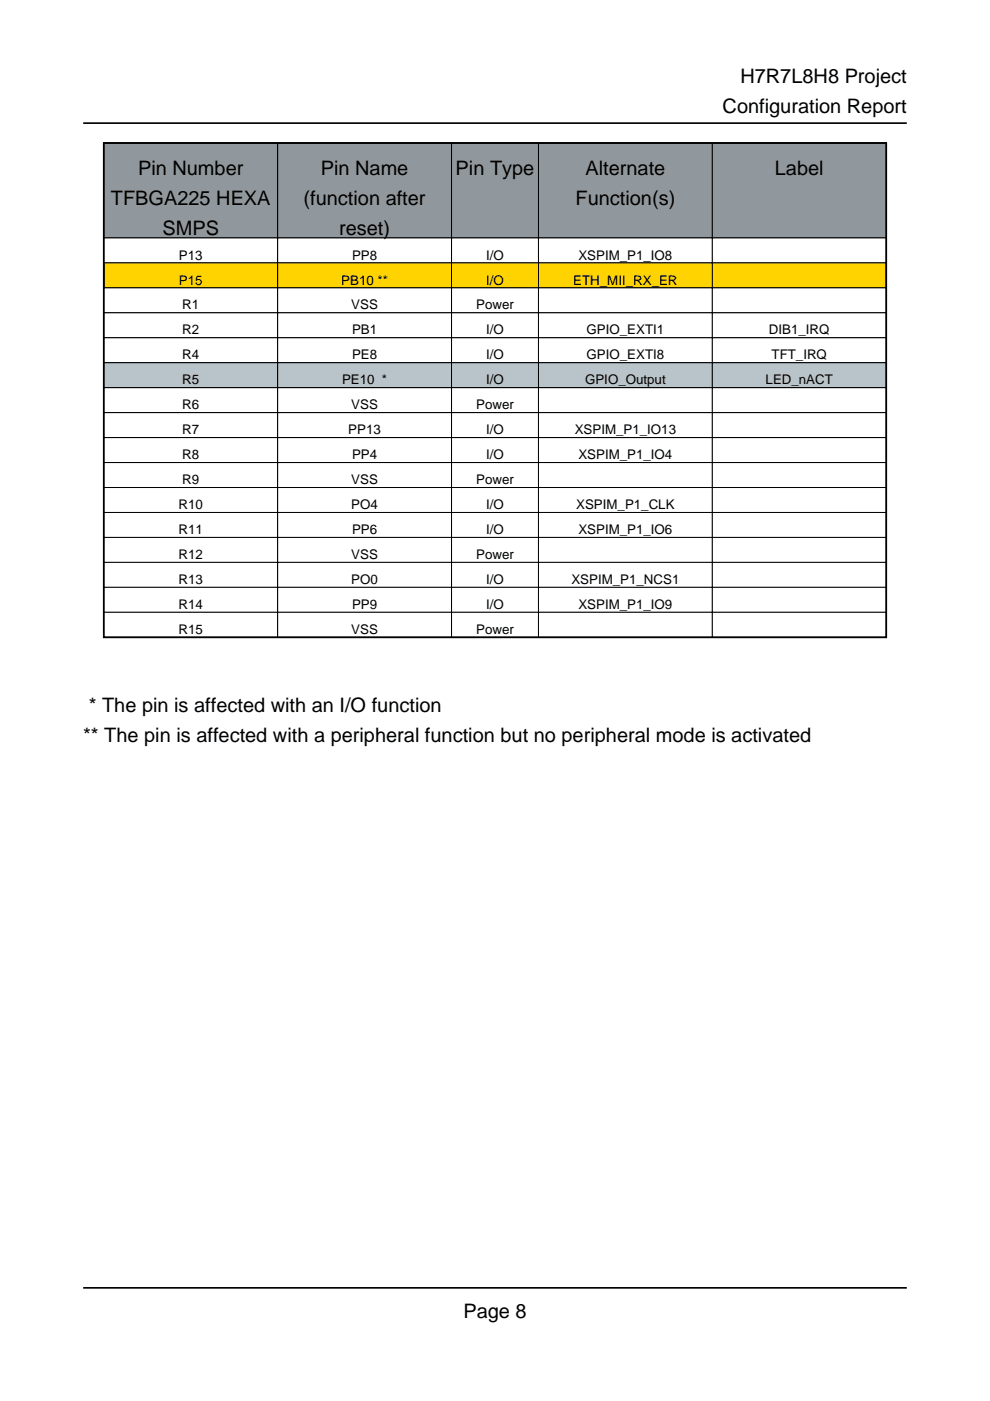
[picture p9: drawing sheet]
<svg xmlns="http://www.w3.org/2000/svg" width="210mm" height="297mm" viewBox="0 0 210 297" stroke-linecap="round" stroke-linejoin="round" font-family="sans-serif">
<defs><g id="words">
<g font-size="4.2">
<text x="157" y="17.6">H7R7L8H8 Project</text>
<text x="153.2" y="24">Configuration Report</text>
<text x="29.3" y="37">Pin Number</text>
<text x="68" y="37">Pin Name</text>
<text x="96.6" y="37">Pin Type</text>
<text x="124.1" y="37">Alternate</text>
<text x="164.3" y="37">Label</text>
<text x="23.5" y="43.4">TFBGA225 HEXA</text>
<text x="64.4" y="43.4">(function after</text>
<text x="122" y="43.4">Function(s)</text>
<text x="34.4" y="49.7">SMPS</text>
<text x="71.9" y="49.7">reset)</text>
<text x="18.8" y="151">* The pin is affected with an I/O function</text>
<text x="17.6" y="157.3">** The pin is affected with a peripheral function but no peripheral mode is activated</text>
<text x="98.2" y="279.4">Page 8</text>
</g>
<g font-size="2.8">
<text x="37.9" y="55">P13</text>
<text x="74.6" y="55">PP8</text>
<text x="103.1" y="55">I/O</text>
<text x="122.6" y="55">XSPIM_P1_IO8</text>
<text x="37.9" y="60.3">P15</text>
<text x="38.6" y="65.6">R1</text>
<text x="72.4" y="60.3">PB10 **</text>
<text x="74.5" y="65.6">VSS</text>
<text x="101" y="65.6">Power</text>
<text x="103.1" y="60.3">I/O</text>
<text x="121.5" y="60.3">ETH_MII_RX_ER</text>
<text x="38.6" y="70.9">R2</text>
<text x="74.6" y="70.9">PB1</text>
<text x="103.1" y="70.9">I/O</text>
<text x="124.4" y="70.9">GPIO_EXTI1</text>
<text x="163" y="70.9">DIB1_IRQ</text>
<text x="38.6" y="76.2">R4</text>
<text x="74.6" y="76.2">PE8</text>
<text x="103.1" y="76.2">I/O</text>
<text x="124.4" y="76.2">GPIO_EXTI8</text>
<text x="163.6" y="76.2">TFT_IRQ</text>
<text x="38.6" y="81.5">R5</text>
<text x="72.5" y="81.5">PE10 *</text>
<text x="103.1" y="81.5">I/O</text>
<text x="124.1" y="81.5">GPIO_Output</text>
<text x="162.3" y="81.5">LED_nACT</text>
<text x="38.6" y="86.8">R6</text>
<text x="74.5" y="86.8">VSS</text>
<text x="101" y="86.8">Power</text>
<text x="38.6" y="92.1">R7</text>
<text x="73.9" y="92.1">PP13</text>
<text x="103.1" y="92.1">I/O</text>
<text x="121.9" y="92.1">XSPIM_P1_IO13</text>
<text x="38.6" y="97.4">R8</text>
<text x="74.6" y="97.4">PP4</text>
<text x="103.1" y="97.4">I/O</text>
<text x="122.6" y="97.4">XSPIM_P1_IO4</text>
<text x="37.8" y="107.9">R10</text>
<text x="38.6" y="102.7">R9</text>
<text x="74.5" y="102.7">VSS</text>
<text x="74.5" y="107.9">PO4</text>
<text x="101" y="102.7">Power</text>
<text x="103.1" y="107.9">I/O</text>
<text x="122.2" y="107.9">XSPIM_P1_CLK</text>
<text x="37.8" y="113.2">R11</text>
<text x="74.6" y="113.2">PP6</text>
<text x="103.1" y="113.2">I/O</text>
<text x="122.6" y="113.2">XSPIM_P1_IO6</text>
<text x="37.8" y="118.5">R12</text>
<text x="74.5" y="118.5">VSS</text>
<text x="101" y="118.5">Power</text>
<text x="37.8" y="123.8">R13</text>
<text x="74.5" y="123.8">PO0</text>
<text x="103.1" y="123.8">I/O</text>
<text x="121.2" y="123.8">XSPIM_P1_NCS1</text>
<text x="37.8" y="129.1">R14</text>
<text x="74.6" y="129.1">PP9</text>
<text x="103.1" y="129.1">I/O</text>
<text x="122.6" y="129.1">XSPIM_P1_IO9</text>
<text x="37.8" y="134.4">R15</text>
<text x="74.5" y="134.4">VSS</text>
<text x="101" y="134.4">Power</text>
</g>
</g></defs>
<path d="M22 30.3h165.9v104.8h-165.9z" fill="none" stroke="#000" stroke-width=".35"/>
<path d="M22 30.3h36.9v20.1h-36.9z" fill="#90989e"/>
<path d="M22 30.3h36.9v20.1h-36.9z" fill="none" stroke="#000" stroke-width=".21"/>
<path d="M58.9 30.3h36.8v20.1h-36.8z" fill="#90989e"/>
<path d="M58.9 30.3h36.8v20.1h-36.8z" fill="none" stroke="#000" stroke-width=".21"/>
<path d="M95.7 30.3h18.5v20.1h-18.5z" fill="#90989e"/>
<path d="M95.7 30.3h18.5v20.1h-18.5z" fill="none" stroke="#000" stroke-width=".21"/>
<path d="M114.2 30.3h36.8v20.1h-36.8z" fill="#90989e"/>
<path d="M114.2 30.3h36.8v20.1h-36.8z" fill="none" stroke="#000" stroke-width=".21"/>
<path d="M151 30.3h36.9v20.1h-36.9z" fill="#90989e"/>
<path d="M151 30.3h36.9v20.1h-36.9z" fill="none" stroke="#000" stroke-width=".21"/>
<path d="M22 50.4h36.9v5.3h-36.9z" fill="#fff"/>
<path d="M22 50.4h36.9v5.3h-36.9z" fill="none" stroke="#000" stroke-width=".21"/>
<path d="M58.9 50.4h36.8v5.3h-36.8z" fill="#fff"/>
<path d="M58.9 50.4h36.8v5.3h-36.8z" fill="none" stroke="#000" stroke-width=".21"/>
<path d="M95.7 50.4h18.5v5.3h-18.5z" fill="#fff"/>
<path d="M95.7 50.4h18.5v5.3h-18.5z" fill="none" stroke="#000" stroke-width=".21"/>
<path d="M114.2 50.4h36.8v5.3h-36.8z" fill="#fff"/>
<path d="M114.2 50.4h36.8v5.3h-36.8z" fill="none" stroke="#000" stroke-width=".21"/>
<path d="M151 50.4h36.9v5.3h-36.9z" fill="#fff"/>
<path d="M151 50.4h36.9v5.3h-36.9z" fill="none" stroke="#000" stroke-width=".21"/>
<path d="M22 55.7h36.9v5.3h-36.9z" fill="#ffd300"/>
<path d="M22 55.7h36.9v5.3h-36.9z" fill="none" stroke="#000" stroke-width=".21"/>
<path d="M58.9 55.7h36.8v5.3h-36.8z" fill="#ffd300"/>
<path d="M58.9 55.7h36.8v5.3h-36.8z" fill="none" stroke="#000" stroke-width=".21"/>
<path d="M95.7 55.7h18.5v5.3h-18.5z" fill="#ffd300"/>
<path d="M95.7 55.7h18.5v5.3h-18.5z" fill="none" stroke="#000" stroke-width=".21"/>
<path d="M114.2 55.7h36.8v5.3h-36.8z" fill="#ffd300"/>
<path d="M114.2 55.7h36.8v5.3h-36.8z" fill="none" stroke="#000" stroke-width=".21"/>
<path d="M151 55.7h36.9v5.3h-36.9z" fill="#ffd300"/>
<path d="M151 55.7h36.9v5.3h-36.9z" fill="none" stroke="#000" stroke-width=".21"/>
<path d="M22 61h36.9v5.3h-36.9z" fill="#fff"/>
<path d="M22 61h36.9v5.3h-36.9z" fill="none" stroke="#000" stroke-width=".21"/>
<path d="M58.9 61h36.8v5.3h-36.8z" fill="#fff"/>
<path d="M58.9 61h36.8v5.3h-36.8z" fill="none" stroke="#000" stroke-width=".21"/>
<path d="M95.7 61h18.5v5.3h-18.5z" fill="#fff"/>
<path d="M95.7 61h18.5v5.3h-18.5z" fill="none" stroke="#000" stroke-width=".21"/>
<path d="M114.2 61h36.8v5.3h-36.8z" fill="#fff"/>
<path d="M114.2 61h36.8v5.3h-36.8z" fill="none" stroke="#000" stroke-width=".21"/>
<path d="M151 61h36.9v5.3h-36.9z" fill="#fff"/>
<path d="M151 61h36.9v5.3h-36.9z" fill="none" stroke="#000" stroke-width=".21"/>
<path d="M22 66.3h36.9v5.3h-36.9z" fill="#fff"/>
<path d="M22 66.3h36.9v5.3h-36.9z" fill="none" stroke="#000" stroke-width=".21"/>
<path d="M58.9 66.3h36.8v5.3h-36.8z" fill="#fff"/>
<path d="M58.9 66.3h36.8v5.3h-36.8z" fill="none" stroke="#000" stroke-width=".21"/>
<path d="M95.7 66.3h18.5v5.3h-18.5z" fill="#fff"/>
<path d="M95.7 66.3h18.5v5.3h-18.5z" fill="none" stroke="#000" stroke-width=".21"/>
<path d="M114.2 66.3h36.8v5.3h-36.8z" fill="#fff"/>
<path d="M114.2 66.3h36.8v5.3h-36.8z" fill="none" stroke="#000" stroke-width=".21"/>
<path d="M151 66.3h36.9v5.3h-36.9z" fill="#fff"/>
<path d="M151 66.3h36.9v5.3h-36.9z" fill="none" stroke="#000" stroke-width=".21"/>
<path d="M22 71.6h36.9v5.3h-36.9z" fill="#fff"/>
<path d="M22 71.6h36.9v5.3h-36.9z" fill="none" stroke="#000" stroke-width=".21"/>
<path d="M58.9 71.6h36.8v5.3h-36.8z" fill="#fff"/>
<path d="M58.9 71.6h36.8v5.3h-36.8z" fill="none" stroke="#000" stroke-width=".21"/>
<path d="M95.7 71.6h18.5v5.3h-18.5z" fill="#fff"/>
<path d="M95.7 71.6h18.5v5.3h-18.5z" fill="none" stroke="#000" stroke-width=".21"/>
<path d="M114.2 71.6h36.8v5.3h-36.8z" fill="#fff"/>
<path d="M114.2 71.6h36.8v5.3h-36.8z" fill="none" stroke="#000" stroke-width=".21"/>
<path d="M151 71.6h36.9v5.3h-36.9z" fill="#fff"/>
<path d="M151 71.6h36.9v5.3h-36.9z" fill="none" stroke="#000" stroke-width=".21"/>
<path d="M22 76.9h36.9v5.3h-36.9z" fill="#b9c4ca"/>
<path d="M22 76.9h36.9v5.3h-36.9z" fill="none" stroke="#000" stroke-width=".21"/>
<path d="M58.9 76.9h36.8v5.3h-36.8z" fill="#b9c4ca"/>
<path d="M58.9 76.9h36.8v5.3h-36.8z" fill="none" stroke="#000" stroke-width=".21"/>
<path d="M95.7 76.9h18.5v5.3h-18.5z" fill="#b9c4ca"/>
<path d="M95.7 76.9h18.5v5.3h-18.5z" fill="none" stroke="#000" stroke-width=".21"/>
<path d="M114.2 76.9h36.8v5.3h-36.8z" fill="#b9c4ca"/>
<path d="M114.2 76.9h36.8v5.3h-36.8z" fill="none" stroke="#000" stroke-width=".21"/>
<path d="M151 76.9h36.9v5.3h-36.9z" fill="#b9c4ca"/>
<path d="M151 76.9h36.9v5.3h-36.9z" fill="none" stroke="#000" stroke-width=".21"/>
<path d="M22 82.2h36.9v5.3h-36.9z" fill="#fff"/>
<path d="M22 82.2h36.9v5.3h-36.9z" fill="none" stroke="#000" stroke-width=".21"/>
<path d="M58.9 82.2h36.8v5.3h-36.8z" fill="#fff"/>
<path d="M58.9 82.2h36.8v5.3h-36.8z" fill="none" stroke="#000" stroke-width=".21"/>
<path d="M95.7 82.2h18.5v5.3h-18.5z" fill="#fff"/>
<path d="M95.7 82.2h18.5v5.3h-18.5z" fill="none" stroke="#000" stroke-width=".21"/>
<path d="M114.2 82.2h36.8v5.3h-36.8z" fill="#fff"/>
<path d="M114.2 82.2h36.8v5.3h-36.8z" fill="none" stroke="#000" stroke-width=".21"/>
<path d="M151 82.2h36.9v5.3h-36.9z" fill="#fff"/>
<path d="M151 82.2h36.9v5.3h-36.9z" fill="none" stroke="#000" stroke-width=".21"/>
<path d="M22 87.5h36.9v5.3h-36.9z" fill="#fff"/>
<path d="M22 87.5h36.9v5.3h-36.9z" fill="none" stroke="#000" stroke-width=".21"/>
<path d="M58.9 87.5h36.8v5.3h-36.8z" fill="#fff"/>
<path d="M58.9 87.5h36.8v5.3h-36.8z" fill="none" stroke="#000" stroke-width=".21"/>
<path d="M95.7 87.5h18.5v5.3h-18.5z" fill="#fff"/>
<path d="M95.7 87.5h18.5v5.3h-18.5z" fill="none" stroke="#000" stroke-width=".21"/>
<path d="M114.2 87.5h36.8v5.3h-36.8z" fill="#fff"/>
<path d="M114.2 87.5h36.8v5.3h-36.8z" fill="none" stroke="#000" stroke-width=".21"/>
<path d="M151 87.5h36.9v5.3h-36.9z" fill="#fff"/>
<path d="M151 87.5h36.9v5.3h-36.9z" fill="none" stroke="#000" stroke-width=".21"/>
<path d="M22 92.8h36.9v5.3h-36.9z" fill="#fff"/>
<path d="M22 92.8h36.9v5.3h-36.9z" fill="none" stroke="#000" stroke-width=".21"/>
<path d="M58.9 92.8h36.8v5.3h-36.8z" fill="#fff"/>
<path d="M58.9 92.8h36.8v5.3h-36.8z" fill="none" stroke="#000" stroke-width=".21"/>
<path d="M95.7 92.8h18.5v5.3h-18.5z" fill="#fff"/>
<path d="M95.7 92.8h18.5v5.3h-18.5z" fill="none" stroke="#000" stroke-width=".21"/>
<path d="M114.2 92.8h36.8v5.3h-36.8z" fill="#fff"/>
<path d="M114.2 92.8h36.8v5.3h-36.8z" fill="none" stroke="#000" stroke-width=".21"/>
<path d="M151 92.8h36.9v5.3h-36.9z" fill="#fff"/>
<path d="M151 92.8h36.9v5.3h-36.9z" fill="none" stroke="#000" stroke-width=".21"/>
<path d="M22 98.1h36.9v5.3h-36.9z" fill="#fff"/>
<path d="M22 98.1h36.9v5.3h-36.9z" fill="none" stroke="#000" stroke-width=".21"/>
<path d="M58.9 98.1h36.8v5.3h-36.8z" fill="#fff"/>
<path d="M58.9 98.1h36.8v5.3h-36.8z" fill="none" stroke="#000" stroke-width=".21"/>
<path d="M95.7 98.1h18.5v5.3h-18.5z" fill="#fff"/>
<path d="M95.7 98.1h18.5v5.3h-18.5z" fill="none" stroke="#000" stroke-width=".21"/>
<path d="M114.2 98.1h36.8v5.3h-36.8z" fill="#fff"/>
<path d="M114.2 98.1h36.8v5.3h-36.8z" fill="none" stroke="#000" stroke-width=".21"/>
<path d="M151 98.1h36.9v5.3h-36.9z" fill="#fff"/>
<path d="M151 98.1h36.9v5.3h-36.9z" fill="none" stroke="#000" stroke-width=".21"/>
<path d="M22 103.4h36.9v5.3h-36.9z" fill="#fff"/>
<path d="M22 103.4h36.9v5.3h-36.9z" fill="none" stroke="#000" stroke-width=".21"/>
<path d="M58.9 103.4h36.8v5.3h-36.8z" fill="#fff"/>
<path d="M58.9 103.4h36.8v5.3h-36.8z" fill="none" stroke="#000" stroke-width=".21"/>
<path d="M95.7 103.4h18.5v5.3h-18.5z" fill="#fff"/>
<path d="M95.7 103.4h18.5v5.3h-18.5z" fill="none" stroke="#000" stroke-width=".21"/>
<path d="M114.2 103.4h36.8v5.3h-36.8z" fill="#fff"/>
<path d="M114.2 103.4h36.8v5.3h-36.8z" fill="none" stroke="#000" stroke-width=".21"/>
<path d="M151 103.4h36.9v5.3h-36.9z" fill="#fff"/>
<path d="M151 103.4h36.9v5.3h-36.9z" fill="none" stroke="#000" stroke-width=".21"/>
<path d="M22 108.7h36.9v5.2h-36.9z" fill="#fff"/>
<path d="M22 108.7h36.9v5.2h-36.9z" fill="none" stroke="#000" stroke-width=".21"/>
<path d="M58.9 108.7h36.8v5.2h-36.8z" fill="#fff"/>
<path d="M58.9 108.7h36.8v5.2h-36.8z" fill="none" stroke="#000" stroke-width=".21"/>
<path d="M95.7 108.7h18.5v5.2h-18.5z" fill="#fff"/>
<path d="M95.7 108.7h18.5v5.2h-18.5z" fill="none" stroke="#000" stroke-width=".21"/>
<path d="M114.2 108.7h36.8v5.2h-36.8z" fill="#fff"/>
<path d="M114.2 108.7h36.8v5.2h-36.8z" fill="none" stroke="#000" stroke-width=".21"/>
<path d="M151 108.7h36.9v5.2h-36.9z" fill="#fff"/>
<path d="M151 108.7h36.9v5.2h-36.9z" fill="none" stroke="#000" stroke-width=".21"/>
<path d="M22 113.9h36.9v5.3h-36.9z" fill="#fff"/>
<path d="M22 113.9h36.9v5.3h-36.9z" fill="none" stroke="#000" stroke-width=".21"/>
<path d="M58.9 113.9h36.8v5.3h-36.8z" fill="#fff"/>
<path d="M58.9 113.9h36.8v5.3h-36.8z" fill="none" stroke="#000" stroke-width=".21"/>
<path d="M95.7 113.9h18.5v5.3h-18.5z" fill="#fff"/>
<path d="M95.7 113.9h18.5v5.3h-18.5z" fill="none" stroke="#000" stroke-width=".21"/>
<path d="M114.2 113.9h36.8v5.3h-36.8z" fill="#fff"/>
<path d="M114.2 113.9h36.8v5.3h-36.8z" fill="none" stroke="#000" stroke-width=".21"/>
<path d="M151 113.9h36.9v5.3h-36.9z" fill="#fff"/>
<path d="M151 113.9h36.9v5.3h-36.9z" fill="none" stroke="#000" stroke-width=".21"/>
<path d="M22 119.2h36.9v5.3h-36.9z" fill="#fff"/>
<path d="M22 119.2h36.9v5.3h-36.9z" fill="none" stroke="#000" stroke-width=".21"/>
<path d="M58.9 119.2h36.8v5.3h-36.8z" fill="#fff"/>
<path d="M58.9 119.2h36.8v5.3h-36.8z" fill="none" stroke="#000" stroke-width=".21"/>
<path d="M95.7 119.2h18.5v5.3h-18.5z" fill="#fff"/>
<path d="M95.7 119.2h18.5v5.3h-18.5z" fill="none" stroke="#000" stroke-width=".21"/>
<path d="M114.2 119.2h36.8v5.3h-36.8z" fill="#fff"/>
<path d="M114.2 119.2h36.8v5.3h-36.8z" fill="none" stroke="#000" stroke-width=".21"/>
<path d="M151 119.2h36.9v5.3h-36.9z" fill="#fff"/>
<path d="M151 119.2h36.9v5.3h-36.9z" fill="none" stroke="#000" stroke-width=".21"/>
<path d="M22 124.5h36.9v5.3h-36.9z" fill="#fff"/>
<path d="M22 124.5h36.9v5.3h-36.9z" fill="none" stroke="#000" stroke-width=".21"/>
<path d="M58.9 124.5h36.8v5.3h-36.8z" fill="#fff"/>
<path d="M58.9 124.5h36.8v5.3h-36.8z" fill="none" stroke="#000" stroke-width=".21"/>
<path d="M95.7 124.5h18.5v5.3h-18.5z" fill="#fff"/>
<path d="M95.7 124.5h18.5v5.3h-18.5z" fill="none" stroke="#000" stroke-width=".21"/>
<path d="M114.2 124.5h36.8v5.3h-36.8z" fill="#fff"/>
<path d="M114.2 124.5h36.8v5.3h-36.8z" fill="none" stroke="#000" stroke-width=".21"/>
<path d="M151 124.5h36.9v5.3h-36.9z" fill="#fff"/>
<path d="M151 124.5h36.9v5.3h-36.9z" fill="none" stroke="#000" stroke-width=".21"/>
<path d="M22 129.8h36.9v5.3h-36.9z" fill="#fff"/>
<path d="M22 129.8h36.9v5.3h-36.9z" fill="none" stroke="#000" stroke-width=".21"/>
<path d="M58.9 129.8h36.8v5.3h-36.8z" fill="#fff"/>
<path d="M58.9 129.8h36.8v5.3h-36.8z" fill="none" stroke="#000" stroke-width=".21"/>
<path d="M95.7 129.8h18.5v5.3h-18.5z" fill="#fff"/>
<path d="M95.7 129.8h18.5v5.3h-18.5z" fill="none" stroke="#000" stroke-width=".21"/>
<path d="M114.2 129.8h36.8v5.3h-36.8z" fill="#fff"/>
<path d="M114.2 129.8h36.8v5.3h-36.8z" fill="none" stroke="#000" stroke-width=".21"/>
<path d="M151 129.8h36.9v5.3h-36.9z" fill="#fff"/>
<path d="M151 129.8h36.9v5.3h-36.9z" fill="none" stroke="#000" stroke-width=".21"/>
<path d="M17.6 26.1h174.7M22 30.3h165.9v104.8h-165.9zM17.6 273h174.7" fill="none" stroke="#000" stroke-width=".35"/>
<use href="#words"/>
</svg>
